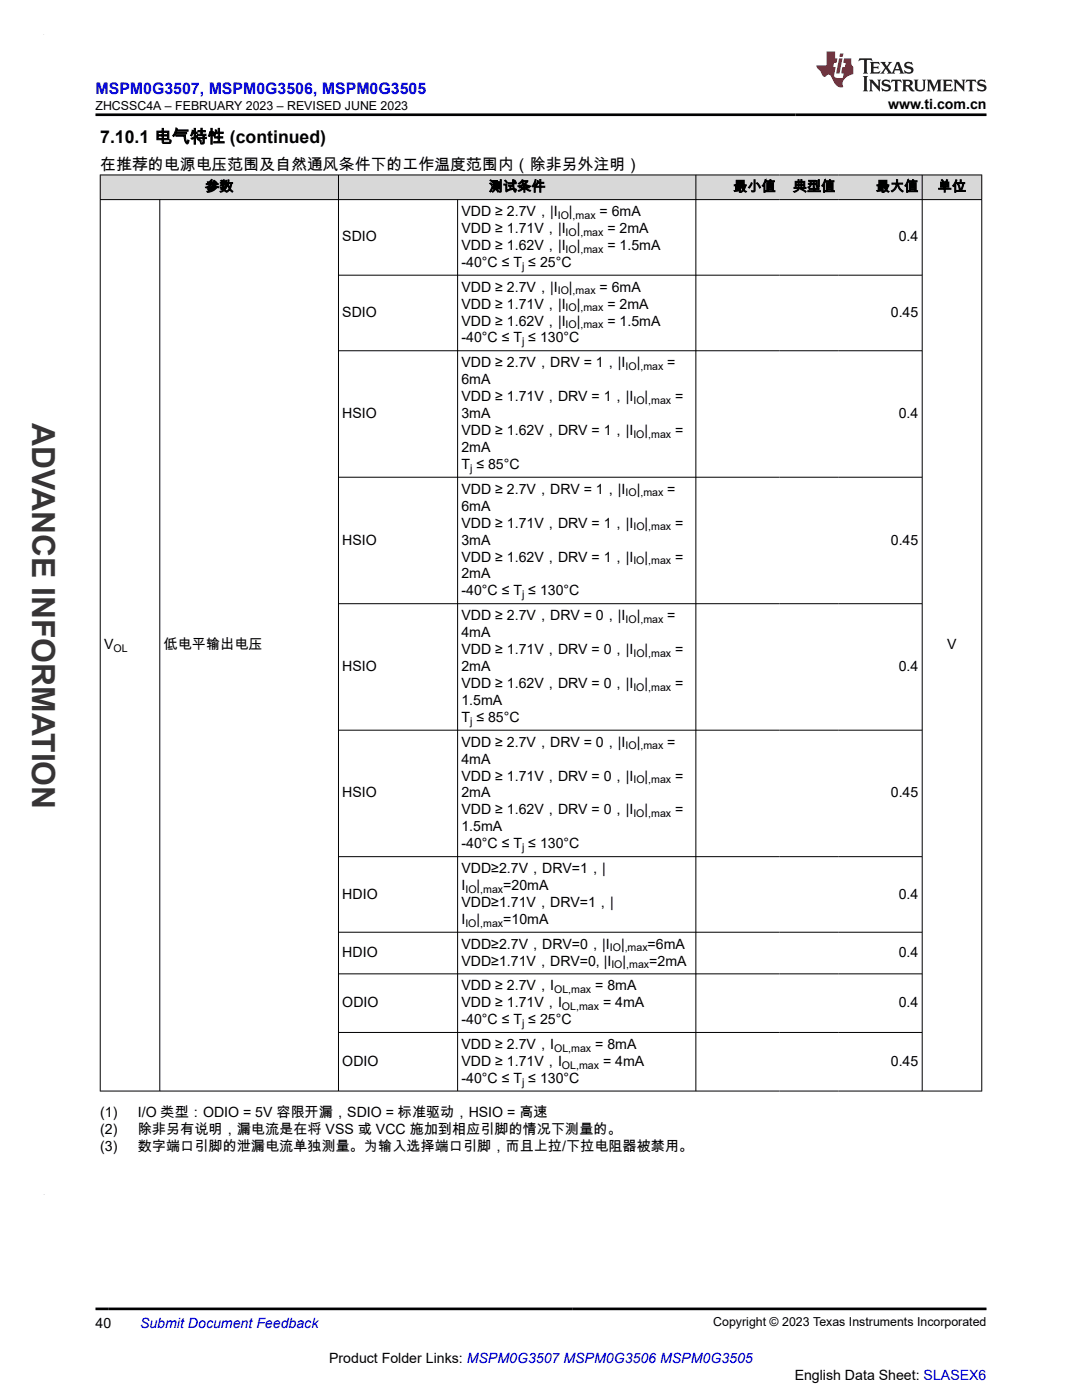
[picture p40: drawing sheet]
<svg xmlns="http://www.w3.org/2000/svg" width="216mm" height="279mm" viewBox="0 0 216 279" stroke-linecap="round" stroke-linejoin="round" font-family="sans-serif">
<defs><g id="words">
<text font-size="6.3" fill="#373435" x="6.4" y="84.5" transform="rotate(90 6.4 84.5)">ADVANCE INFORMATION</text>
<text font-size="3.5" x="20" y="28.5">7.10.1 电气特性 (continued)</text>
<text font-size="3.2" fill="#00f" x="19" y="18.7">MSPM0G3507, MSPM0G3506, MSPM0G3505</text>
<text font-size="3.2" x="20" y="33.9">在推荐的电源电压范围及自然通风条件下的工作温度范围内（除非另外注明）</text>
<g font-size="2.8">
<text x="177.2" y="21.8">www.ti.com.cn</text>
<text x="40.9" y="38.2">参数</text>
<text x="97.6" y="38.2">测试条件</text>
<text x="146.3" y="38.2">最小值</text>
<text x="158.2" y="38.2">典型值</text>
<text x="174.8" y="38.2">最大值</text>
<text x="187.1" y="38.2">单位</text>
<text x="92.1" y="43.1">VDD ≥ 2.7V，|I</text>
<text x="92.1" y="46.5">VDD ≥ 1.71V，|I</text>
<text x="113.5" y="43.1">|</text>
<text x="115.1" y="46.5">|</text>
<text x="119.6" y="43.1">= 6mA</text>
<text x="121.2" y="46.5">= 2mA</text>
<text x="68.3" y="48.2">SDIO</text>
<text x="92.1" y="53.3">-40°C ≤ T ≤ 25°C</text>
<text x="92.1" y="49.9">VDD ≥ 1.62V，|I</text>
<text x="115.1" y="49.9">|</text>
<text x="121.2" y="49.9">= 1.5mA</text>
<text x="179.3" y="48.2">0.4</text>
<text x="92.1" y="58.2">VDD ≥ 2.7V，|I</text>
<text x="113.5" y="58.2">|</text>
<text x="119.6" y="58.2">= 6mA</text>
<text x="68.3" y="63.3">SDIO</text>
<text x="92.1" y="65">VDD ≥ 1.62V，|I</text>
<text x="92.1" y="61.6">VDD ≥ 1.71V，|I</text>
<text x="115.1" y="65">|</text>
<text x="115.1" y="61.6">|</text>
<text x="121.2" y="61.6">= 2mA</text>
<text x="121.2" y="65">= 1.5mA</text>
<text x="177.8" y="63.3">0.45</text>
<text x="92.1" y="68.4">-40°C ≤ T ≤ 130°C</text>
<text x="92.1" y="76.7">6mA</text>
<text x="92.1" y="73.3">VDD ≥ 2.7V，DRV = 1，|I</text>
<text x="127" y="73.3">|</text>
<text x="133.2" y="73.3">=</text>
<text x="68.3" y="83.4">HSIO</text>
<text x="92.1" y="80">VDD ≥ 1.71V，DRV = 1，|I</text>
<text x="92.1" y="83.4">3mA</text>
<text x="128.6" y="80">|</text>
<text x="134.7" y="80">=</text>
<text x="179.3" y="83.4">0.4</text>
<text x="92.1" y="86.8">VDD ≥ 1.62V，DRV = 1，|I</text>
<text x="128.6" y="86.8">|</text>
<text x="134.7" y="86.8">=</text>
<text x="92.1" y="90.2">2mA</text>
<text x="92.1" y="93.6">T ≤ 85°C</text>
<text x="92.1" y="101.9">6mA</text>
<text x="92.1" y="98.5">VDD ≥ 2.7V，DRV = 1，|I</text>
<text x="127" y="98.5">|</text>
<text x="133.2" y="98.5">=</text>
<text x="92.1" y="105.3">VDD ≥ 1.71V，DRV = 1，|I</text>
<text x="128.6" y="105.3">|</text>
<text x="134.7" y="105.3">=</text>
<text x="68.3" y="108.7">HSIO</text>
<text x="92.1" y="108.7">3mA</text>
<text x="92.1" y="112.1">VDD ≥ 1.62V，DRV = 1，|I</text>
<text x="128.6" y="112.1">|</text>
<text x="134.7" y="112.1">=</text>
<text x="177.8" y="108.7">0.45</text>
<text x="92.1" y="115.4">2mA</text>
<text x="92.1" y="118.8">-40°C ≤ T ≤ 130°C</text>
<text x="92.1" y="123.8">VDD ≥ 2.7V，DRV = 0，|I</text>
<text x="127" y="123.8">|</text>
<text x="133.2" y="123.8">=</text>
<text x="20.8" y="129.6">V</text>
<text x="32.7" y="129.6">低电平输出电压</text>
<text x="92.1" y="127.1">4mA</text>
<text x="92.1" y="130.5">VDD ≥ 1.71V，DRV = 0，|I</text>
<text x="128.6" y="130.5">|</text>
<text x="134.7" y="130.5">=</text>
<text x="189" y="129.6">V</text>
<text x="68.3" y="133.9">HSIO</text>
<text x="92.1" y="133.9">2mA</text>
<text x="92.1" y="137.3">VDD ≥ 1.62V，DRV = 0，|I</text>
<text x="128.6" y="137.3">|</text>
<text x="134.7" y="137.3">=</text>
<text x="179.3" y="133.9">0.4</text>
<text x="92.1" y="140.7">1.5mA</text>
<text x="92.1" y="144.1">T ≤ 85°C</text>
<text x="92.1" y="149">VDD ≥ 2.7V，DRV = 0，|I</text>
<text x="127" y="149">|</text>
<text x="133.2" y="149">=</text>
<text x="92.1" y="152.4">4mA</text>
<text x="92.1" y="155.8">VDD ≥ 1.71V，DRV = 0，|I</text>
<text x="128.6" y="155.8">|</text>
<text x="134.7" y="155.8">=</text>
<text x="68.3" y="159.2">HSIO</text>
<text x="92.1" y="159.2">2mA</text>
<text x="177.8" y="159.2">0.45</text>
<text x="92.1" y="165.9">1.5mA</text>
<text x="92.1" y="162.5">VDD ≥ 1.62V，DRV = 0，|I</text>
<text x="128.6" y="162.5">|</text>
<text x="134.7" y="162.5">=</text>
<text x="92.1" y="169.3">-40°C ≤ T ≤ 130°C</text>
<text x="68.3" y="179.3">HDIO</text>
<text x="92.1" y="174.2">VDD≥2.7V，DRV=1，|</text>
<text x="92.1" y="177.6">I</text>
<text x="95.1" y="177.6">|</text>
<text x="100.4" y="177.6">=20mA</text>
<text x="179.3" y="179.3">0.4</text>
<text x="92.1" y="181">VDD≥1.71V，DRV=1，|</text>
<text x="92.1" y="184.4">I</text>
<text x="95.1" y="184.4">|</text>
<text x="100.4" y="184.4">=10mA</text>
<text x="68.3" y="191">HDIO</text>
<text x="92.1" y="189.3">VDD≥2.7V，DRV=0，|I</text>
<text x="123.9" y="189.3">|</text>
<text x="129.2" y="189.3">=6mA</text>
<text x="179.3" y="191">0.4</text>
<text x="92.1" y="192.7">VDD≥1.71V，DRV=0, |I</text>
<text x="92.1" y="197.6">VDD ≥ 2.7V，I</text>
<text x="118.8" y="197.6">= 8mA</text>
<text x="124.2" y="192.7">|</text>
<text x="129.5" y="192.7">=2mA</text>
<text x="68.3" y="201">ODIO</text>
<text x="92.1" y="201">VDD ≥ 1.71V，I</text>
<text x="120.3" y="201">= 4mA</text>
<text x="179.3" y="201">0.4</text>
<text x="92.1" y="209.3">VDD ≥ 2.7V，I</text>
<text x="92.1" y="204.4">-40°C ≤ T ≤ 25°C</text>
<text x="118.8" y="209.3">= 8mA</text>
<text x="68.3" y="212.7">ODIO</text>
<text x="92.1" y="212.7">VDD ≥ 1.71V，I</text>
<text x="120.3" y="212.7">= 4mA</text>
<text x="177.8" y="212.7">0.45</text>
<text x="92.1" y="216.1">-40°C ≤ T ≤ 130°C</text>
<text x="20" y="222.9">(1)</text>
<text x="20" y="226.3">(2)</text>
<text x="27.5" y="222.9">I/O 类型：ODIO = 5V 容限开漏，SDIO = 标准驱动，HSIO = 高速</text>
<text x="27.5" y="226.3">除非另有说明，漏电流是在将 VSS 或 VCC 施加到相应引脚的情况下测量的。</text>
<text x="20" y="229.7">(3)</text>
<text x="27.5" y="229.7">数字端口引脚的泄漏电流单独测量。为输入选择端口引脚，而且上拉/下拉电阻器被禁用。</text>
<text x="19" y="265">40</text>
<text x="65.7" y="272">Product Folder Links: MSPM0G3507 MSPM0G3506 MSPM0G3505</text>
<text x="158.6" y="275.3">English Data Sheet: SLASEX6</text>
</g>
<text font-size="2.8" fill="#00f" x="27.9" y="265">Submit Document Feedback</text>
<g font-size="2.5">
<text x="19" y="21.9">ZHCSSC4A – FEBRUARY 2023 – REVISED JUNE 2023</text>
<text x="142.3" y="264.7">Copyright © 2023 Texas Instruments Incorporated</text>
</g>
<g font-size="2.1">
<text x="111.3" y="43.7">IO ,max</text>
<text x="112.9" y="47.1">IO ,max</text>
<text x="104.2" y="53.8">j</text>
<text x="112.9" y="50.4">IO ,max</text>
<text x="111.3" y="58.8">IO ,max</text>
<text x="112.9" y="65.5">IO ,max</text>
<text x="112.9" y="62.1">IO ,max</text>
<text x="104.2" y="68.9">j</text>
<text x="124.8" y="73.8">IO ,max</text>
<text x="126.4" y="80.6">IO ,max</text>
<text x="126.4" y="87.4">IO ,max</text>
<text x="93.8" y="94.2">j</text>
<text x="124.8" y="99.1">IO ,max</text>
<text x="126.4" y="105.9">IO ,max</text>
<text x="126.4" y="112.6">IO ,max</text>
<text x="104.2" y="119.4">j</text>
<text x="124.8" y="124.3">IO ,max</text>
<text x="22.6" y="130.2">OL</text>
<text x="126.4" y="131.1">IO ,max</text>
<text x="126.4" y="137.9">IO ,max</text>
<text x="93.8" y="144.6">j</text>
<text x="124.8" y="149.6">IO ,max</text>
<text x="126.4" y="156.3">IO ,max</text>
<text x="126.4" y="163.1">IO ,max</text>
<text x="104.2" y="169.9">j</text>
<text x="92.9" y="178.2">IO ,max</text>
<text x="92.9" y="185">IO ,max</text>
<text x="121.7" y="189.9">IO ,max</text>
<text x="122" y="193.3">IO ,max</text>
<text x="110.6" y="198.2">OL,max</text>
<text x="112.1" y="201.6">OL,max</text>
<text x="104.2" y="205">j</text>
<text x="110.6" y="209.9">OL,max</text>
<text x="112.1" y="213.3">OL,max</text>
<text x="104.2" y="216.7">j</text>
</g>
</g></defs>
<g fill="#d8d8d8">
<path d="M20 34.9h175.9v4.9h-175.9z" fill-rule="evenodd"/>
<path d="M20.1 35h47.4v4.8h-47.4z" fill-rule="evenodd"/>
<path d="M67.6 35h71.2v4.8h-71.2z" fill-rule="evenodd"/>
<path d="M138.9 35h16.6v4.8h-16.6z" fill-rule="evenodd"/>
<path d="M155.5 35h11.9v4.8h-11.9z" fill-rule="evenodd"/>
<path d="M167.4 35h16.6v4.8h-16.6z" fill-rule="evenodd"/>
<path d="M184.1 35h11.7v4.8h-11.7z" fill-rule="evenodd"/>
</g>
<g fill="none" stroke="#000" stroke-width=".2">
<path d="M19.9 34.9h176.1M19.9 39.8h176.1M20 34.9v182.9M31.9 39.8v178M67.5 34.9v182.9M91.3 39.8v178M138.9 34.9v182.9M184 34.9v182.9M195.9 34.9v182.9M67.5 54.9h116.6M67.5 70h116.6M67.5 95.2h116.6"/>
<path d="M67.5 120.5h116.6M67.5 145.7h116.6M67.5 171h116.6M67.5 186h116.6M67.5 194.4h116.6M19.9 217.7h176.1M67.5 206h116.6"/>
</g>
<path d="M171.5 11.6l-.2 .6 .5-.2h.6v.1v2.2l-.2 .4h1l-.2-.4v-2.2v-.1h.5l.5 .2-.1-.6zM173.6 12.4l.2 .3v1.6l-.2 .4h1.9l.1-.6a1.08 1.08 0 0 1-1.3 .2v-.7h.6l.4 .2v-.7l-.4 .2h-.6v-.5l.2-.2a1 1 0 0 1 1 .3l-.1-.5zM175.7 12.4l.9 1.1-1 1.2h.9l-.2-.2 .5-.8 .4 .8-.2 .2h1.6l-.2-.2 .2-.5h.9l.1 .5-.1 .2h.9l-.2-.4-.8-1.9h-.5l-.9 2.1-.9-1.1 .9-1h-.8l.2 .2-.4 .6-.4-.6 .2-.2zM179 12.8l.4 1h-.7zM180.7 12.5a.65 .65 0 0 0-.2 .7 .65 .65 0 0 0 .6 .5l.6 .1 .1 .3a.79 .79 0 0 1-.7 .4 .79 .79 0 0 1-.7-.5l.1 .7 .2-.1a.93 .93 0 0 0 1.1 0 .93 .93 0 0 0 .4-.9 1.46 1.46 0 0 0-1.2-.6l-.1-.3a1.09 1.09 0 0 1 1.2 .2l-.2-.6-.1 .1-.5-.2zM172.2 15.2l.2 .4v2.2l-.2 .4h1l-.2-.4v-2.2l.2-.4zM173.4 15.9l.2 .4v1.5l-.2 .4h.8l-.3-.4 .1-1.3 1.6 1.8v-2l.2-.4h-.7l.1 .2 .1 1.1-1.2-1.3zM176.2 16a.65 .65 0 0 0-.2 .8 .65 .65 0 0 0 .6 .4l.6 .2 .1 .2a.79 .79 0 0 1-.7 .4 .79 .79 0 0 1-.7-.5l.1 .7 .2-.1a.93 .93 0 0 0 1.1 .1 .93 .93 0 0 0 .4-1 1.46 1.46 0 0 0-1.2-.5l-.1-.4a1.09 1.09 0 0 1 1.2 .2l-.1-.6-.2 .1-.5-.1zM177.9 15.9l-.1 .6a.63 .63 0 0 1 .8-.3v1.6l-.3 .4h1l-.2-.4v-1.6a.66 .66 0 0 1 .8 .3l-.1-.6zM180 15.9l.2 .4v1.5l-.2 .4h1l-.2-.2-.1-.7h.5l.1 .2a.79 .79 0 0 0 1.2 .6l-1-.9a.61 .61 0 0 0 .6-.6 .61 .61 0 0 0-.5-.7zM180.8 16.2h.1a.47 .47 0 0 1 .5 .1 .47 .47 0 0 1 .1 .5l-.1 .1-.7 .1zM182.3 15.9l.2 .2a2.27 2.27 0 0 0 .4 2 1.04 1.04 0 0 0 1.7-.7v-1.3l.2-.2h-.8l.2 .4v1.1a.6 .6 0 0 1-.6 .6 .6 .6 0 0 1-.6-.6v-1.1l.3-.4zM184.9 15.9l.2 .4v1.5l-.2 .4h.8l-.3-.4v-1.4l.9 1.9 .9-1.9v1.4l-.3 .4h1l-.2-.4v-1.5l.2-.4h-.8l-.7 1.5-.6-1.5zM188.1 15.9l.2 .4v1.5l-.2 .4h1.9l.1-.6a1.09 1.09 0 0 1-1.3 .2v-.7h.6l.4 .2v-.6l-.4 .2h-.6v-.6l.2-.1a1.01 1.01 0 0 1 1 .3l-.1-.6zM190.2 15.9l.3 .4v1.5l-.3 .4h.8l-.2-.4v-1.3l1.6 1.8v-2l.2-.4h-.7l.2 .2v1.1l-1.2-1.3zM192.8 15.9l-.1 .6a.63 .63 0 0 1 .8-.3v1.6l-.3 .4h1l-.2-.4v-1.6a.66 .66 0 0 1 .8 .3l-.1-.6zM195.2 16a.65 .65 0 0 0-.2 .8 .65 .65 0 0 0 .6 .4l.6 .2 .2 .2a.79 .79 0 0 1-.7 .4 .79 .79 0 0 1-.7-.5l.1 .7 .2-.1a.93 .93 0 0 0 1 .1 .93 .93 0 0 0 .5-1 1.46 1.46 0 0 0-1.3-.5v-.4a1.09 1.09 0 0 1 1.2 .2l-.2-.6-.2 .1-.5-.1z" fill="#231f20"/>
<path d="M164.9 10.3v2.7h-2l.1 .4 .8 1a.95 .95 0 0 0 1 .9 .59 .59 0 0 1 .5-.4 .59 .59 0 0 1 .5 .3l.4 .8a1.59 1.59 0 0 0 2.1 1.4 1.61 1.61 0 0 1 1-2.3l1-.3-.1-1.5a1.59 1.59 0 0 1-.3-1.7h-1.5l-.2 .9h.6l-.2 .9h-.5l-.2 .9v.3l.4 .1-.1 .9h-.7a.73 .73 0 0 1-1-.7l.3-1.5h-.5l.1-.9h.5l.2-.9h-.5v-1.3zM167.4 11.6l-.6 3.1h.7l.6-3.1zM167.6 10.7l-.1 .6h.7l.1-.6z" fill="#ed1c24"/>
<path d="M19 22.9h177.8M19 261.2h177.8" fill="none" stroke="#000" stroke-width=".53"/>
<path d="M8.7 6.9h.1" fill="none" stroke="#373435" stroke-width=".2"/>
<use href="#words"/>
</svg>
